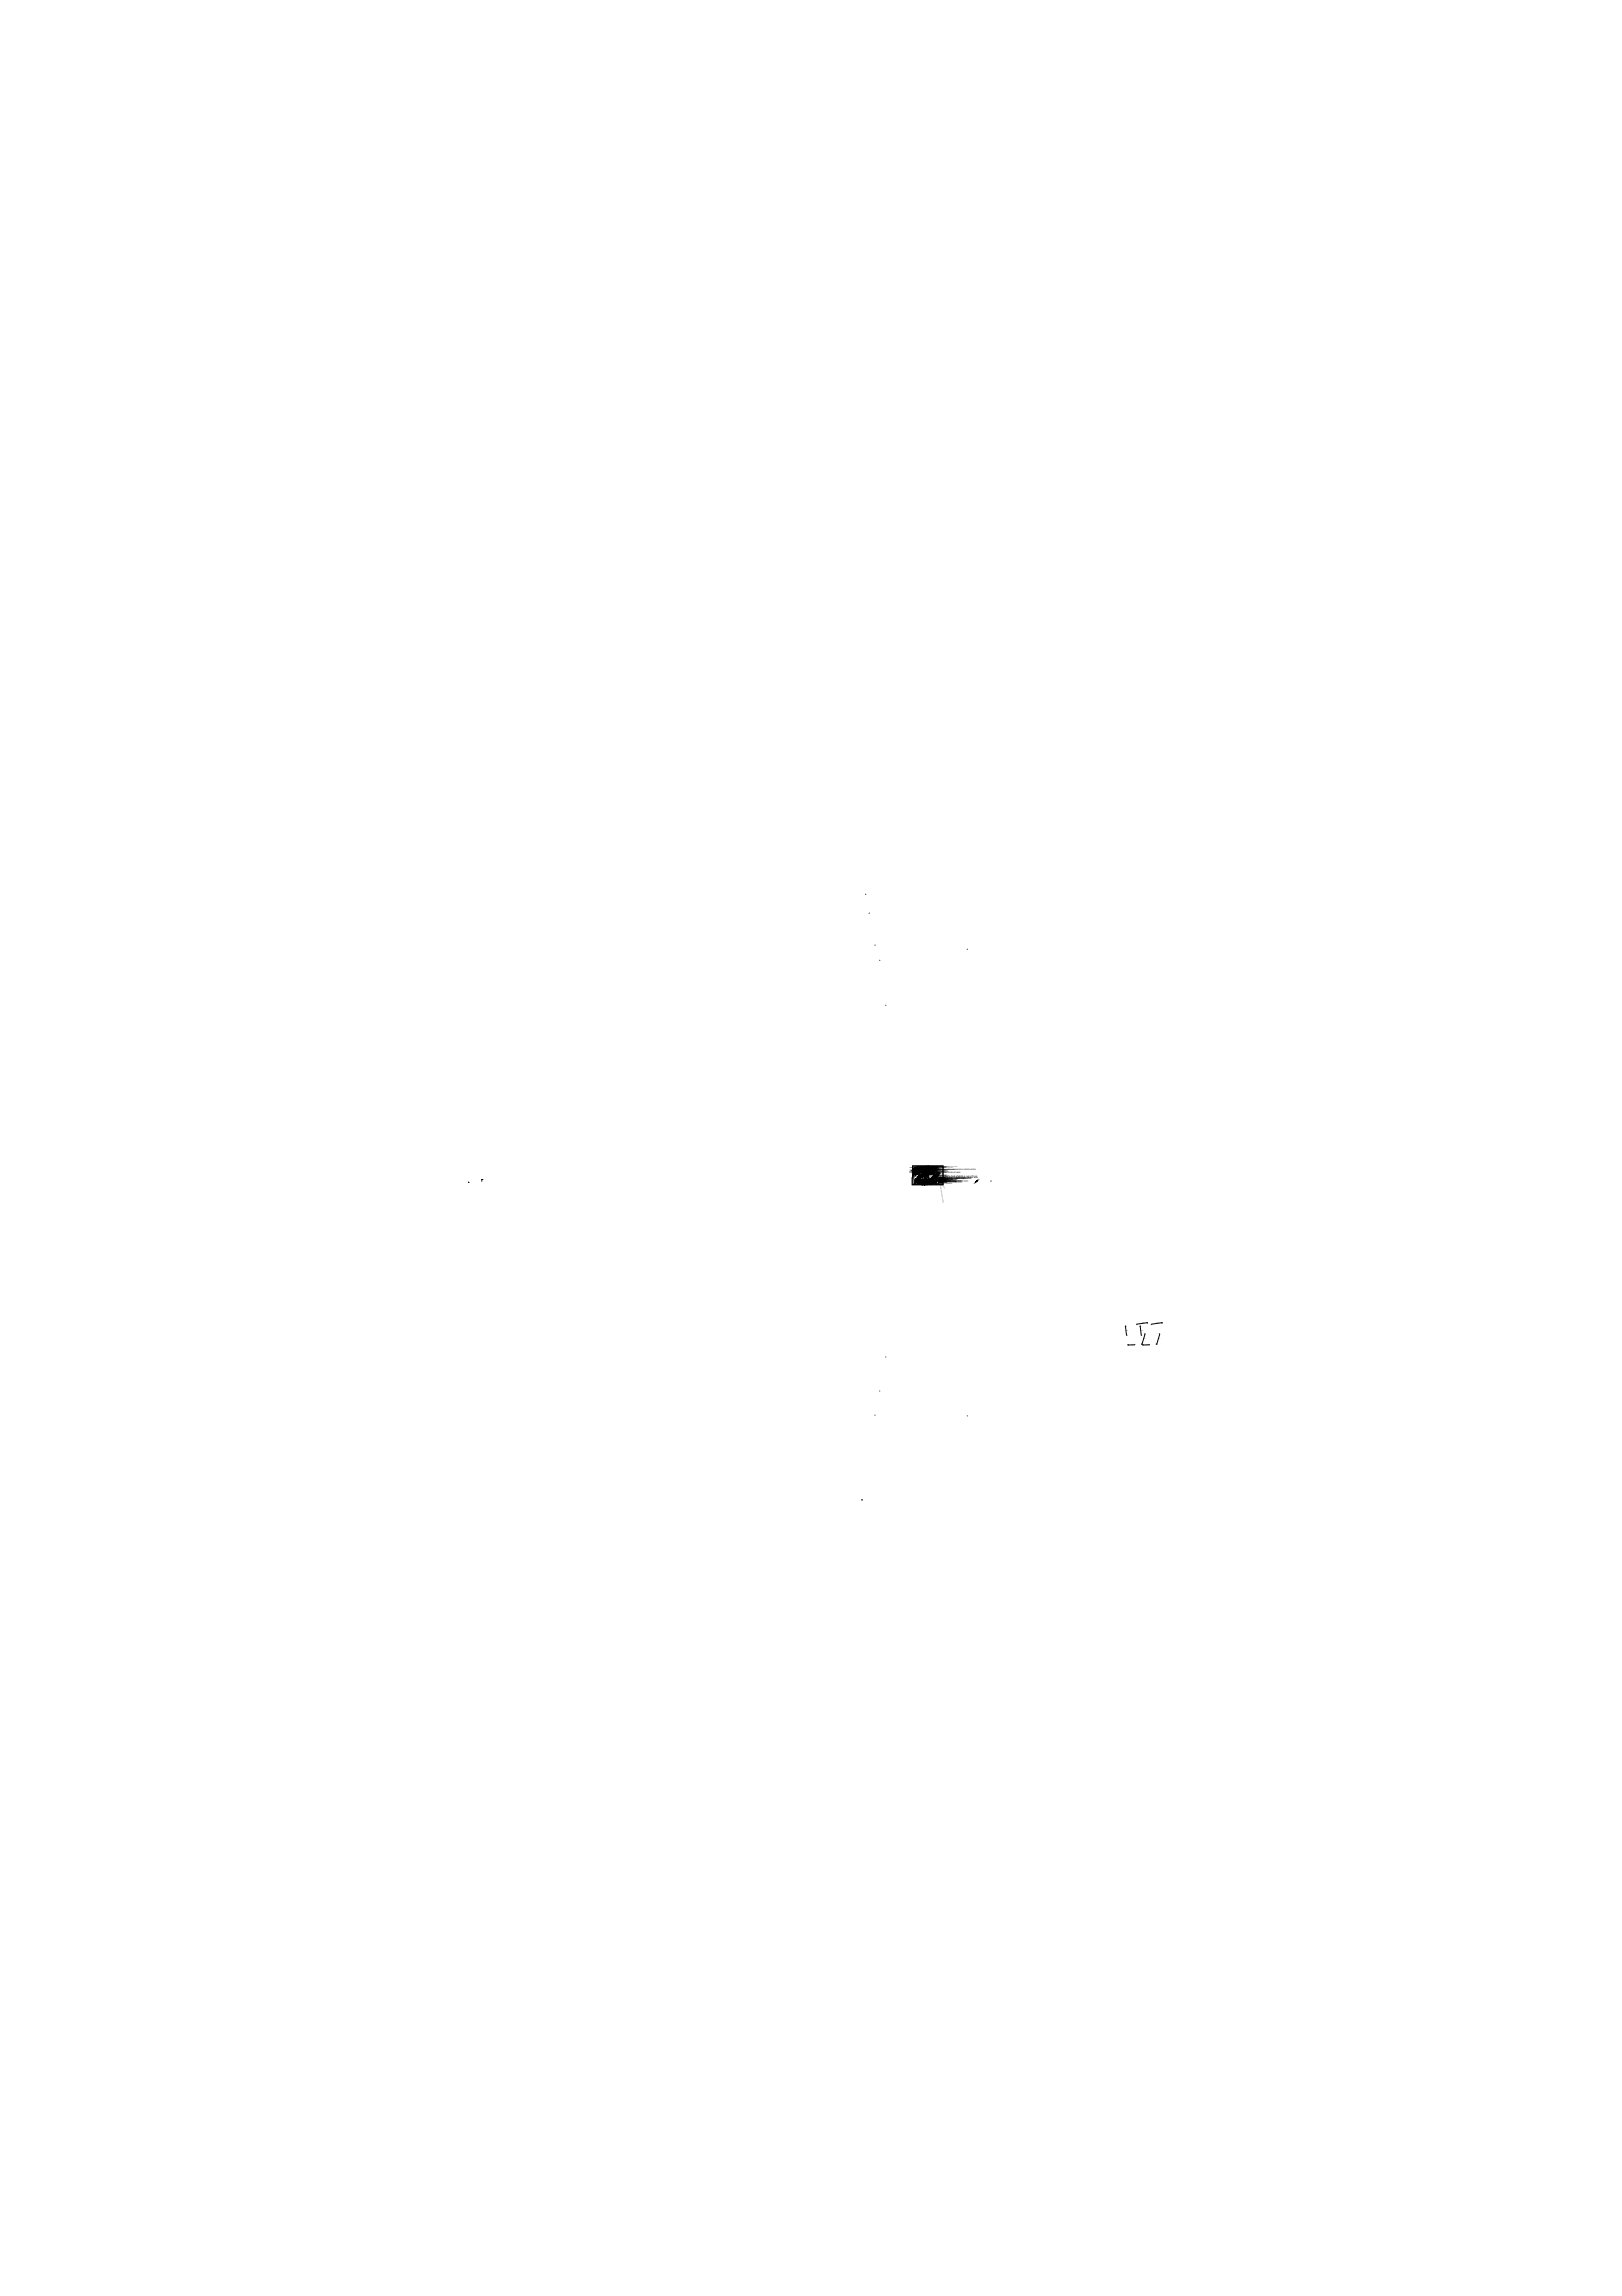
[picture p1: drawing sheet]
<svg xmlns="http://www.w3.org/2000/svg" width="210mm" height="297mm" viewBox="0 0 210 297" stroke-linecap="round" stroke-linejoin="round" font-family="sans-serif">
<defs><g id="words">
<g font-size=".4">
<text x="119.5" y="151.8" transform="rotate(168 119.5 151.8)">SE</text>
<text x="119.5" y="152" transform="rotate(168 119.5 152)">N</text>
<text x="119.5" y="151.9" transform="rotate(168 119.5 151.9)">O</text>
<text x="121.4" y="151.8" transform="rotate(168 121.4 151.8)">SE</text>
<text x="121.4" y="152" transform="rotate(168 121.4 152)">N</text>
<text x="121.4" y="151.9" transform="rotate(168 121.4 151.9)">O</text>
<text x="121.5" y="153">REF</text>
<text x="121.5" y="152.4">PLANO DE OBRA NUEVA</text>
<text x="121.6" y="152.5">VIVIENDA UNIFAMILIAR</text>
<text x="122" y="152.7">CACION</text>
<text x="122.1" y="153">ERENCIAS</text>
</g>
<g font-size=".3">
<text x="119.7" y="152.6">ANÁLISIS DE SMa</text>
<text x="121.7" y="152.6">UP</text>
<text x="122.1" y="152.5">ria Guillermina Copes</text>
</g>
<g font-size=".2">
<text x="118.9" y="151.8">CONTRAFACORTECORTE D-D</text>
<text x="119.1" y="153.2">PLANTA BAJA</text>
<text x="119.4" y="151.7">FACHADA LATERAL</text>
<text x="119.5" y="151.3">FACHADCORTTEOBABE L-C</text>
<text x="120" y="153.2">PL NTA ALTA</text>
<text x="120.4" y="151.3">A LACERR-TLPCANILLA DE ILUMINACIÓN Y VENTILACIÓN</text>
<text x="121" y="153.2">P</text>
<text x="121.4" y="153.2">NTA DE TECHOS</text>
<text x="121.5" y="152.5">DEST</text>
<text x="121.5" y="152.5">PROPEINO:</text>
<text x="121.5" y="152.5">CALL</text>
<text x="121.5" y="152.6">LOCEA</text>
<text x="121.5" y="152.6">DEPA</text>
<text x="121.8" y="151.7">PL</text>
<text x="121.8" y="152.9">Po</text>
<text x="121.9" y="152.6">1SR:IAALMENTO: uelo</text>
<text x="122.1" y="152.5">I</text>
<text x="122.1" y="151.7">ANILLA DE LOCALES</text>
<text x="122.1" y="152.6">LC1D0A0A:</text>
<text x="122.1" y="152.9">r Administración</text>
<text x="122.2" y="152.5">ETARIO:</text>
<text x="122.2" y="152.5">:TSéptimo Sección Rural</text>
<text x="122.6" y="152.6">D: RiachCapital</text>
</g>
</g></defs>
<g fill="none" stroke="#000" stroke-width=".13">
<path d="M112 115.7h.1M112.1 115.7h-.1M112.1 115.7h.1M112.5 118.1h.1M113.2 122.2h.1M113.9 124.2h.1M114.6 130h.1M114.7 130h-.1M125.2 122.8h.1M60.7 152.9h.1M60.7 152.9l-.1 .1M60.7 153h.1"/>
<path d="M60.7 152.9v.1M62.3 152.8h.1M62.3 152.7h.1M62.3 152.7v.1M62.4 152.6h.1M62.5 152.6h.1M118.1 150.8h3.9v2.5h-4zM118.1 150.9h3.9v2.4h-3.9zM118.1 151.8h.9M118.2 151.3h.1M118.2 151.3v.1M118.2 151.9l.2 1.3"/>
<path d="M118.2 151.3h.3M118.2 151.6h.4M118.2 152v.1M118.2 151.4h.1M118.2 151.4h-.1M118.2 151.6v.2M118.2 151.8h.4M118.2 151.7h.7M118.3 151.1v.2M118.3 151.3h.1M118.3 151.4h.1M118.3 152h.1"/>
<path d="M118.3 152h-.1M118.3 151.7v.1M118.3 151.1h.3M118.3 151.2h.3M118.3 151.3v.1M118.3 151.3h-.1M118.3 151.5h.1v.1M118.3 151.3v.1l.1-.1M118.3 153.1l.1 .1M118.3 153.1h.1M118.4 151.3h.1M118.4 151.5v.3"/>
<path d="M118.4 151.2h.1M118.4 151.4l-.1-.1v.1M118.4 151.6h.1M118.4 151.4h.1M118.4 151.3v.1M118.4 151.8h.1M118.4 151.5v.1M118.4 151.8h-.1M118.4 153.2h.1M118.4 151.4v-.1v.1M118.4 152.8h.1M118.4 152.7h.1"/>
<path d="M118.4 152.7v.1M118.5 151.8h.1M118.4 151.5h.1M118.4 152.7h.7M118.4 151.7l.1 .1zM118.4 151.7h.1M118.5 151.3h.1M118.5 151h-.2v.2M118.5 151.5v.3M118.5 153h.1M118.5 152.7h.1M118.5 151.3h-.3"/>
<path d="M118.5 151.6h.1M118.5 151.1v.3M118.5 151.7l.1 .1M118.5 152.9h.1M118.5 151.4h.1M118.5 151.8l-.1-.1v.1M118.5 152.7v.2M118.5 151.1h-.1M118.5 151.3v.1zM118.5 151.6l.1 .1zM118.5 152.8h.1M118.5 151.2h.1"/>
<path d="M118.5 152.9h.5v.1M118.5 151.1h.1M118.5 151.6h.1v.1M118.5 152.7v.3v-.3M118.5 151.4v-.1v.1M118.5 152.8h.6M118.5 151.3l.1 .1zM118.6 151.5v.1M118.6 152.8h.1M118.6 152.9h.1M118.6 152.7h.1M118.6 151.7h.1"/>
<path d="M118.6 151.7h.4M118.6 151.1h.1v.1M118.6 151.3h-.4M118.6 151.1v.3M118.6 151.5v.3M118.6 151.7v.1h.2M118.6 153h.1M118.6 152.6v.1M118.6 151.6l.1 .1zM118.6 151.7v.1l.1-.1M118.6 152.6h.1M118.7 151.2v.1z"/>
<path d="M118.7 151.3v.1h.1M118.7 152.7h.1M118.7 151.7h.1M118.7 152.9h.1M118.7 151.8l-.1-.1v.1M118.7 151.7l-.1-.1 .1 .1M118.7 151.8h.1M118.7 151.5h-.2v.1M118.7 151.6h.1M118.7 151.7v.1M118.7 153h.1M118.7 151.3v-.1v.1"/>
<path d="M118.7 153h.5M118.7 152.9v.1h.5M118.7 151.4h.1M118.7 153.1h.1M118.7 153.1v.1M118.7 151.7v.1l.1-.1M118.7 152.6h.1M118.7 152.9v.1M118.7 152.9l.1 .1M118.8 151.6h.1M118.8 152.7h-.1M118.8 151.6h-.1"/>
<path d="M118.8 151.7h.1M118.8 151.1h.1M118.8 151.1h-.2v.3M118.8 151.8l-.1-.1v.1M118.8 153h.1M118.8 152.3v.3v-.3M118.8 152.3h.1M118.8 151.2h.1M118.8 151.8h.1M118.8 151.7v.1M118.8 151.2h.2h-.2M118.8 152.7h.1"/>
<path d="M118.8 152.9v.1M118.8 151.1v.3M118.8 153.1h.1M118.8 151.4v-.1v.1M118.8 153.1v.1M118.8 152.9h.1M118.8 151.5h-.1M118.8 151.6l.1 .1zM118.8 151.7v.1l.1-.1M118.8 152.8v.1M118.8 152.6h-.4v.4h.3M118.8 152.6h-.3v.4h.2"/>
<path d="M118.8 152.3h.3v.2h-.3zM118.8 152.8h.1M118.8 152.7v.1M118.8 152.6h.1M118.8 151.1v.1M118.8 152.6h.3M118.8 152.4h.1M118.8 151.1h-.1v.3M118.8 151.6h.2M118.8 151.3h.1M118.8 152.6l.1 .1M118.9 151.1h-.6"/>
<path d="M118.9 151.8l-.1-.1v.1M118.9 152.7h.1M118.9 152.6v.1M118.9 152.6h.1M118.9 152.9h-.1M118.9 151.7h.1M118.9 152.9h.1M118.9 151.7v.1M118.9 151.8h.1M118.9 152.9v.1M118.9 152.8h.1M118.9 152.9l-.1 .1"/>
<path d="M118.9 151.3v.1M118.9 152.4l-.1 .1 .3-.1h-.1l.1-.1-.1 .1 .1-.1-.1 .1 .1-.1-.1 .1v-.1l-.1 .1 .1-.1-.1 .1 .1-.1-.1 .1 .1-.1h-.1v.1l.1-.1-.1 .1 .1-.1 .1 .2h-.1l.1-.1-.1 .1 .1-.1-.1 .1 .1-.1-.1 .1 .1-.2-.1 .2 .1-.2-.1 .2 .1-.2-.1 .2 .1-.2-.1 .2 .1-.2-.2 .2 .2-.2-.2 .2 .2-.2-.2 .2 .1-.2-.1 .2 .1-.2-.1 .2 .1-.2-.1 .2 .1-.2-.1 .2 .1-.2-.1 .2 .1-.2-.1 .2 .1-.2-.2 .2v-.2h.1l-.1 .1 .1-.1-.1 .1 .1-.1-.1 .1 .1-.1-.1 .1 .2-.1-.2 .1 .2-.1-.2 .2v.4M118.9 152.7v.1M118.9 151.4h.1M118.9 153h.1M118.9 152h.4M118.9 152v.3M118.9 152.3h.2v.1h-.2zM118.9 151.5v.2M118.9 152h.1M118.9 151.5h.1M118.9 151.3h-.1v.1"/>
<path d="M118.9 151.6h.1M118.9 151.5h-.6h.6M118.9 151.2h-.1M118.9 151.2v.2M118.9 152.3v.1M118.9 152.9l-.2 .1M119 151.7h.1M119 152.9h-.2M119 152.8h.1M119 152.9h.1M119 152.7v.1M119 152.2h.1"/>
<path d="M119 151.8h.1M119 151.7v.1M119 152.7v.3M119 152v.3M119 151.4h-.8M119 152.6h.1M119 152v.1M119 152.1l.3 .1M119 152.3h.3M119 152.1h.1M119 152.7h.1M119 151.7h.6"/>
<path d="M119 152h.1M119 151.2h.2M119 152.9h-.1M119 151.3h.6M119 151.1h.1M119 152.7v.2M119 151.5h-.1v.1M119 153h.1M119 153.1h.1M119 152.6l.1 .1M119 150.9l.1 .1M119 152.8h.2v.2"/>
<path d="M119.1 152.2h-.1M119.1 152.2h.1M119.1 152.7h.1M119.1 152.7v.1M119.1 152.7h-.1M119.1 152.7l-.1 .1M119.1 151h.4M119.1 151h.1M119.1 152.8h.1M119.1 152.6h.1M119.1 152.6l-.1 .2M119.1 152.6h-.3"/>
<path d="M119.1 152.8h-.1M119.1 151.6h.4M119.1 151v.3M119.1 151.1h.4M119.1 151.4h.1M119.1 151.6h.2M119.1 151.4h.4M119.1 152h.1M119.1 153h.1M119.1 153.1h.1M119.1 151.2h.4M119.1 151.1h.1"/>
<path d="M119.1 151.2h.1M119.1 151l.1 .3M119.1 152.8h-.3M119.1 152.6v.4M119.1 151.5v.1M119.1 151.3h.1M119.1 152.7l.1 .1M119.1 151.3h-.1M119.1 151.6l-.1 .1M119.1 151.2v.1M119.1 151.6h.1M119.2 152.8h.1"/>
<path d="M119.2 152.8h-.1M119.2 152.7l-.1 .1M119.2 152.7h.1M119.2 151.2v.1v-.1M119.2 151.3h-.2M119.2 151.3h.1M119.2 151h.1M119.2 153h.1M119.2 152h.1M119.2 152.2h.1M119.2 151.2h.1M119.2 151.6h.1"/>
<path d="M119.2 151.3v-.1v.1M119.2 151.6l.1 .1M119.2 151.3v.4M119.2 151h.2M119.2 151.3l-.1 .1v.3M119.2 153.1l-.1 .1M119.2 153.1h.1M119.2 151.6v.1h-.1M119.2 151v.1M119.2 151.2v.1M119.2 152.1h.1M119.2 152.1l.1 .1"/>
<path d="M119.2 152.3h.1M119.2 151v.1l-.1 .1M119.3 151.7l-.1-.1 .1 .1M119.3 152.1h.1M119.3 151.5v.2M119.3 152.2h.1M119.3 153.2h-1M119.3 152l-.1 .3h-.4M119.3 152v.3M119.3 151.2h.1M119.3 151.6h.1M119.3 152.1h-.1"/>
<path d="M119.3 151.2v.1M119.3 152.3h-.5M119.3 152.2h-.1M119.3 151.3h.1M119.3 152.3h.1M119.3 150.9l-.1 .1M119.3 152.2v.1M119.3 151.5h-.2v.2M119.3 151h.1M119.3 151.6v.1h.1M119.4 151.2v.1M119.4 151.2h.1"/>
<path d="M119.4 151.3h.1M119.4 151.4h-.1v.1M119.4 151v.1M119.4 151.3h-.1M119.4 151.6h.1M119.4 152.7l.1 .2M119.5 151.9h.1M119.4 151.2h-.2v.1M119.5 151.1h.1M119.5 152.9l-.1-.1v.1h.1h-.1h.1h-.1h.1h-.1h.1h-.1h.1l-.1 .1 .1-.1-.1 .1 .1-.1-.1 .1 .1-.1-.1 .1 .1-.1-.1 .1 .1-.1-.1 .1 .1-.1-.1 .1 .1-.1-.1 .1h.1h-.1h.1h-.1h.1h-.1h.1h-.1h.1l-.1 .1 .1-.1-.1 .1 .1-.1-.1 .1 .1-.1-.1 .1 .1-.1-.1 .1 .1-.1-.1 .1 .1-.1-.1 .1 .1-.1-.1 .1 .1-.1-.1 .1 .1-.1-.1 .1 .1-.1-.1 .1 .1-.1M119.5 151.2h.1M119.5 152h.1"/>
<path d="M119.5 151.4h.1l-.1 .3M119.5 151.2v.1M119.5 151.3h.1M119.5 153h.1M119.5 152.9h.1M119.5 151.2h-.4M119.5 151v.1M119.5 152.9h.3M119.5 152.9v.1M119.5 151.5v.2M119.5 151v.3M119.5 151.8h.1"/>
<path d="M119.5 152.8h.1M119.5 151h-.1l.1 .2M119.5 151.8l.1 .1M119.5 151.5h-.4M119.5 152.7v.1v-.1v.1v-.1v.1v-.1h-.1h.1v.1v-.1v.1v-.1v.1l.1-.1-.1 .1 .1-.1-.1 .1 .1-.1-.1 .1 .1-.1-.1 .1 .1-.1-.1 .1 .1-.1-.1 .1 .1-.1-.1 .1 .1-.1-.1 .1 .1-.1-.1 .2 .1-.2-.1 .2 .1-.2-.1 .2 .1-.2-.1 .2 .1-.2-.1 .2 .3-.2-.1 .2 .1-.1-.1 .1 .1-.1-.1 .1 .1-.1-.1 .1 .1-.1-.1 .1 .1-.1-.1 .1 .1-.1-.1 .1 .1-.1-.1 .1 .1-.1v.1l-.2-.1-.2 .3 .3-.1-.1 .1M119.5 151.1h-.5M119.6 150.9l-.1 .1M119.6 153.1h.1M119.6 152.9v.1M119.6 151.3h.1M119.6 153h.1M119.6 152.9h.1"/>
<path d="M119.6 151.9h.1M119.6 153h.2M119.6 151.6h.2M119.6 151.5h.1M119.6 152.8h.1M119.6 153l.3 .1M119.6 153v.1M119.6 151.7l-.4 1.5M119.6 151.4l.1 .1M119.6 151.3h.8zM119.6 150.9h.2v.2M119.7 153h.1"/>
<path d="M119.7 151.6h.4M119.7 151.5h.1M119.7 151.7h.4zM119.7 152.9h.1M119.7 151.2v.1M119.7 152h.1l-.1 .1 .1 .1h-.1zM119.7 151.2h.1M119.7 151.8l-1.5 .2M119.7 152.9v.1M119.7 153v.1h.1v-.1M119.7 151.3h.1M119.7 153.1h.1"/>
<path d="M119.7 151.6h.1M119.7 151.7h.1M119.7 152.9h-.1M119.7 151.7l.1-.1v.1M119.7 151.5v.2M119.7 152.1l.3-.1v.1l-.2 .1-.1-.1zM119.7 152.3l.3-.1v.2h-.3zM119.7 151h.6h-.1v.1M119.7 151.1h.2M119.7 151h.6M119.7 152.8h-.1M119.7 151v.3"/>
<path d="M119.7 151.7l.1 .1M119.7 151.4v.2M119.7 151.1v.1M119.8 151.6v.1zM119.8 151.2h.1M119.8 153h-.1M119.8 153h.1M119.8 152.9v.1M119.8 152.8h.1M119.8 152.7h.1M119.8 152.7v.1M119.8 151.2v.1z"/>
<path d="M119.8 151.4l.1 .1M119.8 152.2h.1M119.8 152.9h.1M119.8 152.7h-.4v.4h.3M119.8 153.1h.2M119.8 153.1h.1M119.8 151.2l.1 .1M119.8 151v.1zM119.8 151.3v-.1l-.1 .1M119.8 151.3l.1-.1-.1 .1h.1M119.8 151.7l.1 .1M119.8 153v.1"/>
<path d="M119.8 151.5v.2M119.8 151.5h.1M119.8 151.6h-.2M119.8 151.6h-.1M119.8 151.5h.2M119.8 152l-.1 .2 .1-.2-.1 .2 .1-.2-.1 .2 .1-.2-.1 .2 .1-.2-.1 .2 .1-.2-.1 .1 .1-.1-.1 .1 .1-.1-.1 .1 .1-.1-.1 .1 .1-.1-.1 .1 .1-.1-.1 .1 .1-.1-.1 .1 .1-.1-.1 .1 .1-.1-.1 .1 .1-.1-.1 .1 .1-.1-.1 .1v-.1v.1v-.1v.1v-.1v.1v-.1v.1v-.1h.1l-.1 .2 .1-.2-.1 .2 .1-.2-.1 .2 .1-.2-.1 .2 .1-.2-.1 .2 .1-.2-.1 .2 .1-.2-.1 .2 .1-.2-.1 .2 .1-.2-.1 .2 .1-.1-.1 .1 .3-.1-.1 .1 .1-.1-.1 .1 .1-.1-.1 .1 .1-.1-.1 .1 .1-.1v.1v-.1v.1h-.2M119.8 151.2l.1 .1zM119.8 151.1h.1M119.9 151.7h.1M119.9 151.6h.1M119.9 152.9v.2M119.9 151.6v.1"/>
<path d="M119.9 151.2h.1M119.9 152.9l-.1 .1M119.9 153v.1M119.9 152.9h.1M119.9 153h.1M119.9 151.5h.1M119.9 152.8h.1M119.9 151.4l.1 .1M119.9 152.9h.1l-.1 .1h.1v.1h.1v-.2h-.1M119.9 151.7h.1zM119.9 152l-.2 .1 .2-.1-.2 .1h.1h-.1h.1h-.1h.1h-.1l.2-.1-.2 .1 .2-.1-.1 .1 .1-.1-.1 .1 .1-.1-.1 .1 .1-.1-.1 .1 .1-.1-.1 .1 .1-.1-.1 .1 .1-.1-.1 .1 .2-.1-.2 .1 .2-.1-.2 .2 .2-.2-.2 .2 .2-.2-.2 .2 .2-.2-.2 .2 .2-.2-.2 .2 .2-.2-.2 .2 .2-.2-.2 .2 .2-.2-.2 .2 .2-.2-.2 .2 .2-.2-.2 .2 .2-.2-.2 .2 .2-.2-.2 .2 .2-.1-.1 .1 .1-.1-.1 .1 .1-.1M119.9 151.3h.1"/>
<path d="M119.9 151v.1M119.9 152.8v.3M119.9 152.1h.1v.1zM119.9 151.2h-.2M119.9 152.7v.2M119.9 152.8l-.1-.1 .2 .1M119.9 153.1h.1M119.9 150.9h-.1v.2M119.9 151.5v.1M119.9 151v.3M119.9 151.7l.1 .1M119.9 152.9h.2"/>
<path d="M120 151.7h-.1M120 151.5l-.1 .1M120 151.5h.1M120 152.9h.1M120 151.3v-.1v.1M120 152.8h.1M120 153.1h.1M120 151.7h.1M120 152.4h-.1l.1-.1-.1 .1 .1-.1-.2 .1 .2-.2-.2 .2 .2-.2-.2 .2 .2-.2-.2 .2 .2-.2-.2 .2 .2-.2-.2 .2 .2-.2-.2 .2 .2-.2-.2 .2 .2-.2-.2 .2 .1-.2-.1 .2 .1-.2-.1 .2 .1-.2-.1 .2 .1-.2-.1 .2 .1-.2-.1 .2 .1-.2-.1 .2 .1-.2-.1 .2 .1-.2-.2 .2v-.1h.1h-.1h.1l-.1 .1 .1-.1-.1 .1 .1-.1-.1 .1 .1-.1-.1 .1 .1-.1-.1 .1 .2-.2-.2 .2 .2-.2-.2 .2 .2-.2-.2 .2 .2-.2-.2 .2M120 152.7v.2h-.2M120 151v.1zM120 151.5h.2"/>
<path d="M120 152.7h.1M120 151h-.1M120 153h.1M120 152.8v.3M120 151.6h.1M120 151.1h.1M120 152.8v.1M120 151.4v.3M120 152.9v.1v-.1l-.1 .1M120 153h-.3M120 152.9h.1v.2h-.4M120 152.7h-.2v.3"/>
<path d="M120 152.7l.1 .2h-.1M120 152.7v.3h-.5M120 151.3h.1M120 151.2h.1M120 152.8h-.3M120 150.9l.1 .1M120 151h.2l.1 .3M120 151v.3M120 151l.1 .3M120 151h.1M120.1 152.9h-.1M120.1 151.7h.1"/>
<path d="M120.1 151.6h.1M120.1 151h-.1M120.1 151.4l-.1 .1M120.1 151.3h.1M120.1 152.9h.1M120.1 151.6v.1M120.1 151.1h.1M120.1 151h.1M120.1 151.4h-.1M120.1 152.7l-.1 .2M120.1 152.7h-.3M120.1 151.1l.1 .1z"/>
<path d="M120.1 151.1v.2M120.1 151.2h.1M120.1 151.6l.1 .1M120.1 151.4v.2M120.1 151.4h-.4M120.1 151v.1l-.5 .1M120.1 151.9l.2 1.3M120.1 151.6h-.3M120.1 152v.1M120.1 153l-.1 .1 .1-.1-.1 .1 .1-.1-.1 .1 .1-.1-.1 .1 .1-.2-.1 .2 .1-.2-.1 .2 .1-.2-.1 .2 .1-.2-.1 .2 .1-.2-.1 .2 .1-.2-.1 .2 .1-.2-.1 .2 .1-.2-.1 .2 .1-.2-.1 .2v-.2l.1 .1-.1 .1 .1-.1-.1 .1 .1-.1-.1 .1 .1-.1-.1 .1 .1-.1-.1 .1 .1-.1-.1 .1 .1-.1-.1 .1 .1-.1-.1 .1 .1-.1-.1 .1 .1-.1-.1 .1 .1-.1-.1 .1 .1-.1-.1 .1 .1-.1-.1 .1h.1h-.1h.1v-.1M120.1 152.9v.2M120.2 151h.1"/>
<path d="M120.2 152h.1M120.2 152h-.1M120.2 151.2l-.1 .1M120.2 151.2h.1M120.2 151.3h.1M120.2 151.2v.1M120.2 151.6h.1M120.2 151.4l-.1 .1M120.2 151.7h.7zM120.2 151.6v.1M120.2 151.2l-.1-.1 .1 .1M120.2 151.1l.2 .1"/>
<path d="M120.2 151.1h.2M120.2 151.2l.1 .1zM120.2 151.7h.1M120.2 151.1h.1zM120.2 151.7l.1 .1M120.2 151.1h.1M120.2 151.1h.3M120.2 153.1l.1 .1M120.3 153.1h-.1M120.3 151.3h.3M120.3 151.1h.1M120.3 150.9l-.1 .1"/>
<path d="M120.3 151.7h-.1M120.3 151.7h.1M120.3 151.6h.1M120.3 151.4v.1M120.3 151v.1M120.3 151.6h-.1M120.3 151.3h-.1M120.3 151.6h.7M120.3 151.5h.3zM120.3 151.6l.1-.1v.1M120.3 151.5h.1M120.3 151.5v.2"/>
<path d="M120.3 151.3h.1M120.3 151.2h.1M120.3 151.2v.1M120.3 153.2h.1M120.3 151.5l.1 .1zM120.3 151.6l.1 .1zM120.4 151.1h.1M120.4 151.1l-.1 .1M120.4 151.7l-.1-.1v.1M120.4 152.6v.1M120.4 151.1h-.1M120.4 151.7l.1 .1"/>
<path d="M120.4 151.1v.2M120.4 152.8v-.2v.2v-.1v.1v-.1v.1v-.1v.1v-.1v.1v.1v-.1v.1v-.1v.1v-.1v.1v-.1v.1v-.1v.1v.1v-.1v.1v-.1v.1v-.1v.1v-.1v.1v-.1M120.4 151.3h.1M120.4 152.7l.1-.1-.1 .1 .1-.1-.1 .1 .1-.1h-.1v.1l.1-.1-.1 .1 .1-.1-.1 .1 .1-.1-.1 .1 .1-.1-.1 .1 .1-.1-.1 .1 .1-.1-.1 .1 .1-.1-.1 .1 .1-.1-.1 .1 .1-.1-.1 .1 .1-.1-.1 .1 .1-.1-.1 .1 .1-.1-.1 .1 .1-.1-.1 .1 .1-.1-.1 .1 .2-.1-.1 .1 .1-.1-.1 .1 .1-.1-.1 .1 .1-.1-.1 .1 .1-.1-.1 .1 .1-.1-.1 .1 .1-.1-.1 .1h.1h-.1h.1h-.1h.1h-.1h.1l.1-.1-.1 .1 .1-.1-.1 .1 .1-.1-.1 .1 .1-.1-.1 .1 .1-.1-.1 .1 .1-.1-.1 .1 .1-.1-.1 .1 .1-.1-.1 .1 .1-.1-.1 .1 .1-.1-.1 .1 .1-.1h-.1v.1l.1-.1-.1 .1 .1-.1-.1 .1 .1-.1-.1 .1 .1-.1-.1 .1 .1-.1-.1 .1 .1-.1-.1 .1 .1-.1-.1 .1 .1-.1-.1 .1 .1-.1v.1v-.1v.1h-.1l-.2 .3 .2-.1h-.1M120.4 151.5v.1M120.4 151.6l.1 .1zM120.4 151.6h.1M120.4 152.8h.1M120.4 151.5h.1M120.4 152.7h.3M120.4 152.7v.2M120.4 152.9v.1"/>
<path d="M120.4 150.9l.1 .1M120.5 151.7l-.1-.1v.1M120.5 151h.5M120.5 151h.3M120.5 151.3h.4zM120.5 151.5v.1M120.5 151.7h.1M120.5 151.4l-.1 .1M120.5 151v.3M120.5 151.2l.1-.1 .1 .2M120.5 151.1h.3M120.5 152.9h.1"/>
<path d="M120.5 151l-.1 .1M120.5 151.1h.1M120.5 151.5v.1zM120.5 151.6v.1zM120.5 152.8h.1M120.5 151.4l.1 .1M120.5 151h.1M120.5 152.8l.1-.1-.2 .2 .2-.2-.2 .2 .2-.2-.2 .2 .2-.2-.2 .2 .2-.2-.2 .2 .2-.2-.2 .2 .2-.2-.2 .2 .2-.2-.2 .2 .2-.2-.2 .2 .2-.2-.2 .2 .1-.2-.1 .1 .1-.1-.1 .1 .1-.1-.1 .1 .1-.1-.1 .1 .1-.1-.1 .1 .1-.1-.1 .1 .1-.1-.1 .1 .1-.1-.1 .1 .1-.1-.1 .1 .1-.1-.1 .1v-.1h.2l-.2 .2 .2-.2-.1 .2 .1-.2-.1 .2 .1-.2-.1 .2 .1-.1-.1 .1 .1-.1-.1 .1 .1-.1-.1 .1 .1-.1-.1 .1 .1-.1-.1 .1 .1-.1-.1 .1 .1-.1-.1 .1 .1-.1-.1 .1 .1-.1-.1 .1 .1-.1-.1 .1 .1-.1-.1 .1 .1-.1-.1 .1 .1-.1v.1l.1-.2-.1 .1 .1-.1-.1 .1 .1-.1-.1 .1 .1-.1-.1 .1 .1-.1-.1 .1 .1-.1-.1 .1 .1-.1-.1 .1 .1-.1-.1 .1 .1-.1-.1 .1 .1-.1h-.1v.2l.1-.1-.1 .1 .1-.1-.1 .1 .1-.1-.1 .1 .1-.1-.1 .1 .1-.1v.1v-.1v.1v-.1v.1v-.1v.1v-.1v.1M120.5 151.7v-.1l.1 .2M120.5 151.2l.1 .1zM120.5 151.6v-.1v.1M120.5 151.2h.1"/>
<path d="M120.6 151.2h.1M120.6 152.7h.1M120.6 151.3v-.1v.1M120.6 151.2v.1M120.6 151.2l-.1 .1M120.6 151.2v.1zM120.6 151.6h.1M120.6 151.5h.1M120.6 151.3h.1M120.6 151.2h-.1M120.6 153h.1M120.6 151.5l.1 .1z"/>
<path d="M120.6 151.6v.1M120.6 150.9v.1M120.6 151.1v.1M120.7 153h-.1M120.7 151.3h.1M120.7 152.8h.1M120.7 151.4v.1M120.7 151.6l-.1-.1v.1M120.7 151.1h.1M120.7 151h.1M120.7 151.6v.2h.1M120.7 152.3h.5v-.1v.1"/>
<path d="M120.7 152.3v.3zM120.7 151v.1M120.7 151.5h.1M120.7 151.6h.1M120.7 151.5v.2M120.7 151.4l-.1 .1M120.7 152.6h.3v.3h-.6M120.7 152.3h.3v.2h-.3zM120.7 152.3h.4M120.7 151.6l.1 .1M120.7 151.7h.1M120.7 152.6h.2z"/>
<path d="M120.7 152.4h.1M120.8 151.1v.2M120.8 151.4l-.1 .3M120.8 151.7h.1M120.8 152.4h.1M120.8 151.1h.1M120.8 151h.1M120.8 151.6v.1zM120.8 151v.3M120.8 151.2h.1M120.8 151.4h-.5v.3M120.8 151.5h.1"/>
<path d="M120.8 151.5h.2M120.8 150.9v.1M120.8 152.4v.1l.2-.1h-.1l.1-.1-.1 .1 .1-.1-.1 .1 .1-.1-.1 .1 .1-.1-.1 .1v-.1l-.1 .1 .1-.1-.1 .1 .1-.1h-.1v.1l.1-.1-.1 .1 .1-.1 .1 .2v-.1l-.1 .1 .1-.1-.1 .1 .1-.1-.1 .1 .1-.2-.1 .2 .1-.2-.1 .2 .1-.2-.1 .2 .1-.2-.1 .2 .1-.2-.1 .2 .1-.2-.2 .2 .2-.2-.2 .2 .2-.2-.2 .2 .1-.2-.1 .2 .1-.2-.1 .2 .1-.2-.1 .2 .1-.2-.1 .2 .1-.2-.1 .2 .1-.2-.2 .2v-.2h.1l-.1 .1 .1-.1-.1 .1 .1-.1-.1 .1 .1-.1-.1 .1 .2-.1-.2 .1 .2-.1-.2 .2v.5h-.1v-.3M120.8 151h.1v.3M120.8 151.7v-.1v.1M120.8 152.9h.1M120.8 152.9l-.1 .1 .1-.1-.1 .1 .1-.1v.1v-.1v.1v-.1v.1v-.1v.1v-.1v.1v-.1v.1l.1-.1-.1 .1 .1-.1-.1 .1 .1-.1-.1 .1 .1-.1-.1 .1 .1-.1-.1 .1 .1-.1-.1 .1 .1-.1-.1 .1 .1-.1-.1 .1 .1-.1v.1M120.8 152.9v.1M120.8 151.5l-.2-.1v.3M120.8 152.3v-.3h.4v.3M120.8 151.5v.1M120.8 152.3h.2v.1h-.2z"/>
<path d="M120.8 151.5h-1M120.8 152.8l.1-.1h-.2l.2 .2h-.1l.1-.1-.1 .1 .1-.1-.1 .1 .1-.1-.1 .1 .1-.1-.1 .1 .1-.1-.1 .1 .1-.1-.1 .1 .1-.1-.1 .1 .1-.1-.1 .1 .1-.1-.2 .1 .2-.1-.2-.1h.1h-.1h.1h-.1h.1h-.1h.1h-.1h.1l-.1 .1 .1-.1-.1 .1 .1-.1-.1 .1 .1-.1-.1 .1 .2-.1-.2 .1 .2-.1-.2 .1 .2-.1-.2 .1 .2-.1-.2 .1 .2-.1-.2 .1 .2-.1-.2 .1 .2-.1-.2 .1 .2-.1-.2 .1 .2-.1-.2 .1 .2-.1-.2 .1 .2-.1-.2 .1 .2-.1-.2 .1 .2-.1-.2 .1 .2-.1-.2 .1 .2-.1-.2 .1 .2-.1-.2 .1 .2-.1-.2 .2 .2-.2-.2 .2 .2-.2-.2 .2 .2-.2-.2 .2 .2-.2-.2 .2 .2-.1-.2 .1 .2-.1-.2 .1 .2-.1-.2 .1 .2-.1-.2 .1 .2-.1-.2 .1 .2-.1-.2 .1 .2-.1M120.8 151.2l-.1 .1M120.8 151v.3l.1-.1M120.9 152.3v.1M120.9 152.1l-.1-.1v.1l.1-.1-.1 .1 .1-.1-.1 .1 .1-.1-.1 .1 .1-.1-.1 .1 .1-.1-.1 .1 .1-.1-.1 .1 .1-.1-.1 .1 .1-.1-.1 .1 .1-.1-.1 .1 .1-.1-.1 .1h.1h-.1h.1h-.1h.1h-.1h.1h-.1h.1h-.1h.1h-.1h.1h-.1h.1h-.1h.1l-.1 .1 .1-.1-.1 .1 .1-.1-.1 .1h.1h-.1h.1h-.1h.1h-.1h.1h-.1h.1h-.1h.1h-.1h.1h-.1h.1h-.1h.1h-.1h.1h-.1h.1l-.1 .1 .1-.1-.1 .1 .1-.1-.1 .1 .1-.1-.1 .1 .1-.1-.1 .1 .1-.1-.1 .1 .1-.1-.1 .1M120.9 151h.1M120.9 151v.2M120.9 151.1h.1M120.9 152.6v.3l.1-.1-.1 .1 .1-.1-.1 .1 .1-.1-.1 .1 .1-.1-.1 .1 .1-.1-.1 .1 .1-.1-.1 .1 .1-.1-.1 .1 .1-.1-.1 .1 .1-.1-.1 .1 .1-.1-.1 .1 .1-.1-.1 .1 .1-.1h-.1h.1h-.1h.1h-.1h.1h-.1l.1-.1-.1 .1 .1-.1-.1 .1 .1-.1-.1 .1 .1-.1-.1 .1 .1-.1-.1 .1 .1-.1-.1 .1 .1-.1-.1 .1 .1-.1-.1 .1 .1-.1-.1 .1 .1-.1-.1 .1 .1-.1-.1 .1 .1-.1-.1 .1 .1-.1-.1 .1 .1-.1-.1 .1 .1-.1-.1 .1 .1-.1-.1 .1 .1-.1-.1 .1 .1-.1h-.1h.1h-.1h.1h-.1v.2l.1-.1-.1 .1 .1-.1-.1 .1 .1-.1v.1l-.1-.3v.1v-.1v.1l.1-.1-.1 .1M120.9 151.2h.1M120.9 151.4l-.1 .1"/>
<path d="M120.9 151.6v.1M120.9 151.7h.1M120.9 151.2h-.1M120.9 151h-.1M120.9 151.6h.1M120.9 152.2h.3v.1h-.3M120.9 152v.2M120.9 152.2l-.1 .1M120.9 151.3h.1M120.9 152h.3M120.9 153h-.3M120.9 153h.1"/>
<path d="M120.9 152.9v.1M120.9 151.6h-.6M120.9 151.1v.1M120.9 150.9v.1M121 152.8h.1v.2h-.2M121 152.6v.1v-.1M121 152.8h.1M121 152.2h.1M121 152.1h.1M121 152.2l.1 .1v-.1v.1v-.1v.1v-.1v.1v-.1l-.3 .1M121 152.9l.1 .1v-.1l-.1 .1 .1-.1-.1 .1 .1-.1-.1 .1 .1-.1-.1 .1 .1-.1-.1 .1 .1-.1-.1 .1 .1-.1-.1 .1 .1-.1-.1 .1 .1-.1-.1 .1 .1-.1-.2 .1 .2-.1-.2 .1 .2-.1-.2 .1 .2-.1-.2 .1 .2-.1-.2 .1 .2-.1-.2 .1 .2-.2-.2 .2 .2-.2h-.1l-.1 .1 .1-.1-.1 .2 .1-.2-.1 .2 .2-.2-.2 .2 .2-.2-.2 .2 .2-.2-.2 .2 .2-.2-.2 .2 .2-.2-.2 .2 .2-.2-.2 .2 .2-.2-.2 .2 .2-.2-.2 .2 .2-.2-.2 .2 .2-.2-.2 .2 .2-.2v.2M121 152.6v.2h.1v.2h-.2"/>
<path d="M121 152.6h-.6v.4h.2M121 152.1l.2-.1v.2l-.1-.2h-.1l.1 .2v-.1v.1v-.1v.1v-.1v.1v-.1v.1v-.1v.1v-.1v.1v-.1l-.1 .1 .1-.1-.1 .1 .1-.1-.1 .1 .1-.1-.1 .1 .1-.1-.1 .1 .1-.1-.1 .1 .1-.1-.1 .1 .1-.1-.1 .1 .1-.1-.1 .1 .1-.1-.1 .1 .1-.1-.1 .1 .1-.1-.1 .1 .1-.1-.1 .1 .1-.1-.1 .1 .1-.1-.1 .1v-.1h.1h-.1h.1h-.1h.1h-.1h.1h-.1h.1h-.1h.1h-.1h.1l-.1 .1 .1-.1-.1 .1 .1-.1-.1 .1 .1-.1-.1 .1 .1-.1-.1 .1 .1-.1-.1 .1 .1-.1-.1 .1 .1-.1-.1 .1 .1-.1-.1 .1 .1-.1-.1 .1 .1-.1-.1 .1 .1-.1-.1 .1 .1-.1-.1 .1 .1-.1-.1 .1 .1-.1-.1 .1 .1-.1-.1 .1v-.2h-.1l.1 .2h-.1l.1-.1-.1 .1 .1-.1-.1 .1 .1-.1-.1 .1 .1-.1-.1 .1 .1-.1-.1 .1 .1-.1-.1 .1 .1-.1-.1 .1 .1-.1-.1 .1 .1-.1-.1 .1 .1-.1-.1 .1 .1-.1-.1 .1 .1-.1-.1 .1 .1-.1-.1 .1 .1-.1-.1 .1 .1-.1-.1 .1 .1-.1-.1 .1 .1-.1-.1 .1 .1-.1-.1 .1 .1-.1-.1 .1 .1-.1-.1 .1 .1-.1-.1 .1v-.1h.1h-.1h.1h-.1h.1h-.1h.1h-.1h.1h-.1h.1h-.1h.1l-.1 .1 .1-.1-.1 .1 .1-.1-.1 .1 .1-.1-.1 .1 .1-.1-.1 .1 .1-.1-.1 .1 .1-.1-.1 .1 .1-.1-.1 .1 .1-.1-.1 .1 .1-.1-.1 .1 .1-.1-.1 .1 .1-.1-.1 .1 .1-.1-.1 .1 .1-.1-.1 .1 .1-.1-.1 .1 .1-.1-.1 .1M121.1 153.1l-.1 .1M121.1 153.1h.1M121.2 153.2h-1M121.2 152l-.1 .3M121.4 151.9h.1M121.4 152h.1M121.4 151.8h.1M121.4 151.8l.1 .1M121.5 152.9h.2M121.5 152.6h.5"/>
<path d="M121.5 153.1h.5M121.5 152.4h.5M121.5 153h.1M121.5 152.8v.1M121.5 152.8h.1M121.5 151.9h.1M121.5 152.9h.1M121.5 152.7v.2M121.5 152.7l.1 .2M121.5 152.7v.1M121.5 151.7l-.4 1.5M121.5 152.7h.1"/>
<path d="M121.6 152.9h.1M121.6 152.9v-.1v.1M121.6 152.9h-.1M121.6 152.8v.1M121.6 152.7h.1M121.6 152.8h.1M121.6 151.8l-1.5 .2M121.6 152.8l-.1 .1M121.6 152.8l.1 .1M121.6 152.7v.1M121.7 152.7l-.1 .1M121.7 152.9h.1"/>
<path d="M121.7 152.8h.1M121.7 152.9h.3M121.7 152.8h.3M121.7 153h.3M121.7 152.6v.5M122 152.8h-.3M122 152.7h-.5M122 152.4h-.5v.9M126.4 152.8h.1M128.2 152.7l.1 .1M113.9 180h.1M114.6 175.6h.1"/>
<path d="M114.7 175.6h.1M145.6 171.6h.1M145.6 171.6l.2 1.2M145.8 172.8h.1M146 174h.1M146.8 174h-.8M146.8 174h.1M147.6 171.6h.1M147.6 171.6l.1 1.2M147.7 172.8h.1M147.8 173.9h.1M147.9 174h.1"/>
<path d="M148.2 172.6h.1M148.2 172.6l-.4 1.3M148.5 171.1l-1.4 .2M148.7 174h-.8M148.7 174h.1M149.7 173.9h.1M150.1 172.6h.1M150.1 172.6l-.4 1.3M150.4 171.1l-1.4 .2M111.5 194h.1M111.5 194.1h.1M111.6 194.1h.1"/>
<path d="M111.6 194h.1M111.6 194.1h-.1M111.6 194h-.1M113.2 183.1h.1M125.2 183.2h.1"/>
<circle cx="62.4" cy="152.6" r="0"/>
<circle cx="118.2" cy="152" r=".02"/>
<circle cx="118.2" cy="151.9" r=".02"/>
<circle cx="118.3" cy="153.2" r=".02"/>
<circle cx="118.4" cy="153.2" r=".02"/>
<circle cx="118.4" cy="153.1" r=".02"/>
<circle cx="118.4" cy="152.8" r=".02"/>
<circle cx="118.4" cy="152.7" r=".02"/>
<circle cx="118.5" cy="153" r=".02"/>
<circle cx="118.5" cy="152.7" r=".02"/>
<circle cx="118.5" cy="152.8" r=".02"/>
<circle cx="118.5" cy="153" r="0"/>
<circle cx="118.5" cy="152.8" r="0"/>
<circle cx="118.5" cy="152.7" r="0"/>
<circle cx="118.5" cy="152.6" r="0"/>
<circle cx="118.5" cy="152.9" r="0"/>
<circle cx="118.5" cy="151.7" r=".02"/>
<circle cx="118.5" cy="152.9" r=".02"/>
<circle cx="118.5" cy="152.7" r=".01"/>
<circle cx="118.6" cy="152.6" r="0"/>
<circle cx="118.6" cy="152.8" r=".02"/>
<circle cx="118.6" cy="152.9" r=".02"/>
<circle cx="118.6" cy="152.7" r=".02"/>
<circle cx="118.6" cy="152.6" r=".02"/>
<circle cx="118.6" cy="153" r=".02"/>
<circle cx="118.6" cy="153" r="0"/>
<circle cx="118.7" cy="152.7" r=".02"/>
<circle cx="118.7" cy="152.8" r=".01"/>
<circle cx="118.7" cy="152.9" r=".02"/>
<circle cx="118.7" cy="153" r=".02"/>
<circle cx="118.7" cy="152.6" r=".02"/>
<circle cx="118.7" cy="152.6" r="0"/>
<circle cx="118.8" cy="152.9" r=".01"/>
<circle cx="118.8" cy="152.7" r=".02"/>
<circle cx="118.8" cy="153" r=".01"/>
<circle cx="118.8" cy="152.9" r=".02"/>
<circle cx="118.8" cy="153" r=".02"/>
<circle cx="118.8" cy="152.8" r=".02"/>
<circle cx="118.8" cy="152.6" r=".02"/>
<circle cx="118.9" cy="152.9" r=".02"/>
<circle cx="118.9" cy="152.6" r=".02"/>
<circle cx="118.9" cy="152.7" r=".02"/>
<circle cx="118.9" cy="153" r=".02"/>
<circle cx="118.9" cy="152.8" r=".02"/>
<circle cx="118.9" cy="152.8" r=".01"/>
<circle cx="118.9" cy="152.9" r="0"/>
<circle cx="118.9" cy="152" r=".02"/>
<circle cx="118.9" cy="152.2" r="0"/>
<circle cx="118.9" cy="152.3" r="0"/>
<circle cx="118.9" cy="152.1" r="0"/>
<circle cx="118.9" cy="152" r="0"/>
<circle cx="118.9" cy="153" r=".01"/>
<circle cx="118.9" cy="152.7" r=".01"/>
<circle cx="118.9" cy="152.9" r=".01"/>
<circle cx="119" cy="153" r=".02"/>
<circle cx="119" cy="152.9" r=".02"/>
<circle cx="119" cy="152.8" r=".02"/>
<circle cx="119" cy="152.7" r=".02"/>
<circle cx="119" cy="152.3" r=".02"/>
<circle cx="119" cy="152.2" r=".02"/>
<circle cx="119" cy="152.6" r=".02"/>
<circle cx="119" cy="152" r=".02"/>
<circle cx="119" cy="152.3" r="0"/>
<circle cx="119" cy="152.2" r=".01"/>
<circle cx="119.1" cy="152.6" r=".02"/>
<circle cx="119.1" cy="152.8" r="0"/>
<circle cx="119.1" cy="152.7" r=".02"/>
<circle cx="119.1" cy="152.8" r=".01"/>
<circle cx="119.1" cy="152.3" r="0"/>
<circle cx="119.1" cy="152.7" r=".01"/>
<circle cx="119.1" cy="152.9" r=".01"/>
<circle cx="119.1" cy="152.8" r=".02"/>
<circle cx="119.1" cy="153" r=".02"/>
<circle cx="119.1" cy="152.1" r=".01"/>
<circle cx="119.1" cy="151.3" r=".02"/>
<circle cx="119.1" cy="151" r=".02"/>
<circle cx="119.1" cy="152.2" r=".02"/>
<circle cx="119.2" cy="152.3" r="0"/>
<circle cx="119.2" cy="153" r=".02"/>
<circle cx="119.2" cy="151.3" r=".02"/>
<circle cx="119.2" cy="152" r=".02"/>
<circle cx="119.2" cy="153.1" r=".02"/>
<circle cx="119.2" cy="153.2" r=".02"/>
<circle cx="119.2" cy="152.3" r=".02"/>
<circle cx="119.3" cy="153.2" r=".02"/>
<circle cx="119.3" cy="152" r=".02"/>
<circle cx="119.3" cy="152.3" r=".01"/>
<circle cx="119.3" cy="152.2" r="0"/>
<circle cx="119.3" cy="152.1" r="0"/>
<circle cx="119.3" cy="152.2" r=".01"/>
<circle cx="119.3" cy="152.2" r=".02"/>
<circle cx="119.3" cy="152.3" r=".02"/>
<circle cx="119.5" cy="152.9" r=".02"/>
<circle cx="119.5" cy="152.8" r=".02"/>
<circle cx="119.5" cy="151.8" r=".02"/>
<circle cx="119.5" cy="152.9" r=".01"/>
<circle cx="119.6" cy="153" r=".02"/>
<circle cx="119.6" cy="152.9" r=".02"/>
<circle cx="119.6" cy="152.8" r=".02"/>
<circle cx="119.6" cy="151.7" r=".02"/>
<circle cx="119.6" cy="152.9" r=".01"/>
<circle cx="119.7" cy="153" r=".02"/>
<circle cx="119.7" cy="153" r=".01"/>
<circle cx="119.7" cy="152.9" r=".02"/>
<circle cx="119.7" cy="152.9" r="0"/>
<circle cx="119.7" cy="151.8" r=".02"/>
<circle cx="119.7" cy="153" r="0"/>
<circle cx="119.7" cy="151.7" r=".02"/>
<circle cx="119.7" cy="153.1" r="0"/>
<circle cx="119.7" cy="152.8" r=".02"/>
<circle cx="119.7" cy="152.9" r=".01"/>
<circle cx="119.8" cy="153" r=".02"/>
<circle cx="119.8" cy="152.8" r=".02"/>
<circle cx="119.8" cy="152.9" r=".02"/>
<circle cx="119.8" cy="152.7" r=".02"/>
<circle cx="119.8" cy="153.1" r=".02"/>
<circle cx="119.8" cy="152.8" r=".01"/>
<circle cx="119.8" cy="151.6" r=".02"/>
<circle cx="119.8" cy="151.7" r=".02"/>
<circle cx="119.9" cy="151.7" r=".02"/>
<circle cx="119.9" cy="153" r=".02"/>
<circle cx="119.9" cy="153.1" r=".02"/>
<circle cx="119.9" cy="152.9" r=".01"/>
<circle cx="119.9" cy="152.9" r=".02"/>
<circle cx="119.9" cy="152.8" r=".02"/>
<circle cx="119.9" cy="152.8" r="0"/>
<circle cx="119.9" cy="152.8" r=".01"/>
<circle cx="119.9" cy="152.7" r=".02"/>
<circle cx="119.9" cy="151.5" r=".02"/>
<circle cx="119.9" cy="152.7" r="0"/>
<circle cx="119.9" cy="151.6" r=".02"/>
<circle cx="119.9" cy="153" r=".01"/>
<circle cx="120" cy="152.8" r=".02"/>
<circle cx="120" cy="152.9" r=".02"/>
<circle cx="120" cy="151.6" r=".02"/>
<circle cx="120" cy="151.5" r=".02"/>
<circle cx="120" cy="153.1" r=".02"/>
<circle cx="120" cy="153" r=".02"/>
<circle cx="120" cy="152.8" r=".01"/>
<circle cx="120" cy="151.7" r=".02"/>
<circle cx="120" cy="151.3" r=".02"/>
<circle cx="120" cy="151.2" r=".02"/>
<circle cx="120" cy="152.7" r=".02"/>
<circle cx="120" cy="152.8" r="0"/>
<circle cx="120" cy="151.1" r=".02"/>
<circle cx="120" cy="151" r=".02"/>
<circle cx="120.1" cy="151.7" r=".02"/>
<circle cx="120.1" cy="152" r=".02"/>
<circle cx="120.1" cy="151.3" r=".02"/>
<circle cx="120.1" cy="151.6" r=".02"/>
<circle cx="120.1" cy="151.1" r=".02"/>
<circle cx="120.1" cy="151.9" r=".02"/>
<circle cx="120.2" cy="152" r=".02"/>
<circle cx="120.2" cy="153.2" r=".02"/>
<circle cx="120.2" cy="151.3" r=".02"/>
<circle cx="120.2" cy="151.2" r=".02"/>
<circle cx="120.2" cy="151.6" r=".02"/>
<circle cx="120.2" cy="151.7" r=".02"/>
<circle cx="120.3" cy="153.2" r=".02"/>
<circle cx="120.3" cy="151.7" r=".02"/>
<circle cx="120.3" cy="151.6" r=".02"/>
<circle cx="120.3" cy="151.3" r=".02"/>
<circle cx="120.3" cy="151.2" r=".02"/>
<circle cx="120.3" cy="151.5" r=".02"/>
<circle cx="120.3" cy="153.1" r=".02"/>
<circle cx="120.5" cy="151.1" r=".02"/>
<circle cx="120.5" cy="151.2" r=".02"/>
<circle cx="120.5" cy="151" r=".02"/>
<circle cx="120.6" cy="151.2" r="0"/>
<circle cx="120.6" cy="151.2" r=".01"/>
<circle cx="120.6" cy="151.5" r=".02"/>
<circle cx="120.6" cy="151.6" r=".02"/>
<circle cx="120.6" cy="151.2" r=".02"/>
<circle cx="120.6" cy="151.3" r=".02"/>
<circle cx="120.6" cy="153" r="0"/>
<circle cx="120.7" cy="151.3" r=".02"/>
<circle cx="120.7" cy="151" r=".02"/>
<circle cx="120.7" cy="151.1" r=".02"/>
<circle cx="120.7" cy="151.5" r=".02"/>
<circle cx="120.7" cy="151.6" r=".02"/>
<circle cx="120.7" cy="151.7" r=".02"/>
<circle cx="120.8" cy="151.7" r=".02"/>
<circle cx="120.8" cy="151.6" r=".02"/>
<circle cx="120.8" cy="151.1" r=".02"/>
<circle cx="120.8" cy="151" r=".02"/>
<circle cx="120.8" cy="151.2" r=".02"/>
<circle cx="120.8" cy="151.3" r=".02"/>
<circle cx="120.9" cy="151.2" r=".02"/>
<circle cx="120.9" cy="151" r=".02"/>
<circle cx="120.9" cy="151.3" r=".02"/>
<circle cx="120.9" cy="152.9" r=".01"/>
<circle cx="120.9" cy="152.9" r=".02"/>
<circle cx="121.1" cy="153.1" r=".02"/>
<circle cx="121.1" cy="153.2" r=".02"/>
<circle cx="121.2" cy="153.2" r=".02"/>
<circle cx="121.4" cy="151.8" r=".02"/>
<circle cx="121.5" cy="151.7" r=".02"/>
<circle cx="121.6" cy="151.8" r=".02"/>
<circle cx="121.7" cy="152.8" r=".01"/>
<circle cx="145.6" cy="171.6" r=".02"/>
<circle cx="145.7" cy="171.6" r=".02"/>
<circle cx="145.8" cy="172.8" r=".02"/>
<circle cx="146" cy="174" r=".02"/>
<circle cx="146.8" cy="173.9" r=".02"/>
<circle cx="147.1" cy="171.3" r=".02"/>
<circle cx="147.6" cy="171.6" r=".02"/>
<circle cx="147.7" cy="172.8" r=".02"/>
<circle cx="147.7" cy="173.9" r=".02"/>
<circle cx="147.8" cy="173.9" r=".02"/>
<circle cx="147.9" cy="174" r=".02"/>
<circle cx="148.1" cy="172.6" r=".02"/>
<circle cx="148.5" cy="171.1" r=".02"/>
<circle cx="148.5" cy="171.2" r=".02"/>
<circle cx="148.7" cy="173.9" r=".02"/>
<circle cx="149" cy="171.3" r=".02"/>
<circle cx="149.6" cy="173.9" r=".02"/>
<circle cx="149.7" cy="173.9" r=".02"/>
<circle cx="150" cy="172.6" r=".02"/>
<circle cx="150.4" cy="171.1" r=".02"/>
<circle cx="150.4" cy="171.2" r=".02"/>
</g>
<use href="#words"/>
</svg>
